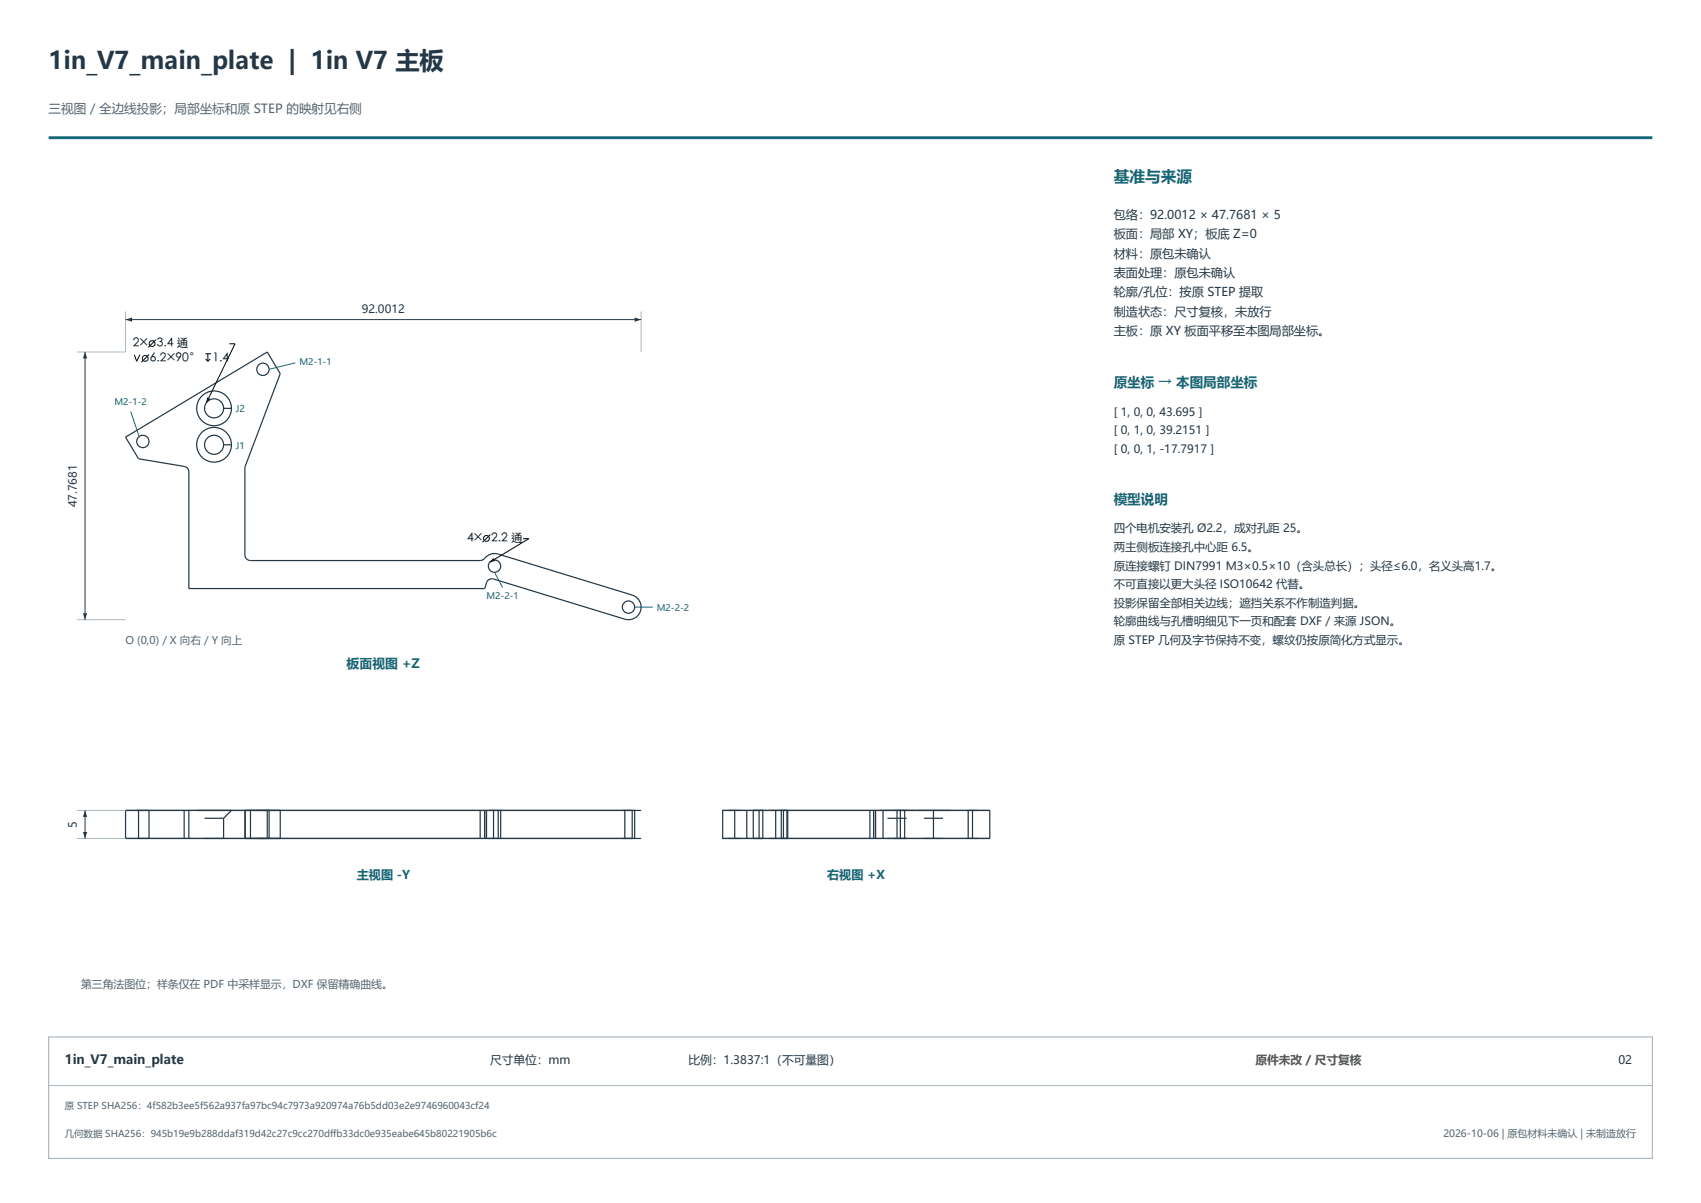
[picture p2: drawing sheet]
<svg xmlns="http://www.w3.org/2000/svg" width="420mm" height="297mm" viewBox="0 0 420 297" stroke-linecap="round" stroke-linejoin="round" font-family="sans-serif">
<defs><g id="words">
<text font-size="6" fill="#243746" x="12" y="17">1in_V7_main_plate | 1in V7 主板</text>
<text font-size="3.9" fill="#146878" x="275" y="45">基准与来源</text>
<g font-size="3.4" fill="#146878">
<text x="275" y="95.6">原坐标 → 本图局部坐标</text>
<text x="275" y="124.4">模型说明</text>
</g>
<text font-size="3.2" fill="#146878" x="85.6" y="165">板面视图 +Z</text>
<text font-size="3.2" fill="#243746" x="16" y="262.8">1in_V7_main_plate</text>
<text font-size="3.1" fill="#526570" x="12" y="28">三视图 / 全边线投影；局部坐标和原 STEP 的映射见右侧</text>
<g font-size="3" fill="#243746">
<text x="275" y="54">包络：92.0012 × 47.7681 × 5</text>
<text x="275" y="58.8">板面：局部 XY；板底 Z=0</text>
<text x="275" y="63.6">材料：原包未确认</text>
<text x="275" y="68.4">表面处理：原包未确认</text>
<text x="275" y="73.2">轮廓/孔位：按原 STEP 提取</text>
<text x="275" y="78">制造状态：尺寸复核，未放行</text>
<text x="275" y="82.8">主板：原 XY 板面平移至本图局部坐标。</text>
</g>
<g font-size="3">
<text x="32.8" y="85.8">2×</text>
<text x="37" y="89.4">6.2×90°</text>
<text x="38.7" y="85.8">3.4 通</text>
<text x="52.5" y="89.4">1.4</text>
<text x="115.4" y="133.9">4× 2.2 通</text>
</g>
<g font-size="3" fill="#146878">
<text x="88.1" y="217">主视图 -Y</text>
<text x="204.2" y="217">右视图 +X</text>
</g>
<g font-size="2.9" fill="#243746">
<text x="121" y="262.8">尺寸单位：mm</text>
<text x="170" y="262.8">比例：1.3837:1（不可量图）</text>
<text x="399.6" y="262.8">02</text>
</g>
<text font-size="2.9" fill="#915918" x="310" y="262.8">原件未改 / 尺寸复核</text>
<g font-size="2.8" fill="#243746">
<text x="89.3" y="77.2">92.0012</text>
<text x="275" y="102.6">[ 1, 0, 0, 43.695 ]</text>
<text x="275" y="107.2">[ 0, 1, 0, 39.2151 ]</text>
<text x="275" y="111.8">[ 0, 0, 1, -17.7917 ]</text>
<text x="19" y="125.3" transform="rotate(-90 19 125.3)">47.7681</text>
<text x="275" y="131.4">四个电机安装孔 Ø2.2，成对孔距 25。</text>
<text x="275" y="136">两主侧板连接孔中心距 6.5。</text>
<text x="275" y="140.6">原连接螺钉 DIN7991 M3×0.5×10（含头总长）；头径≤6.0，名义头高1.7。</text>
<text x="275" y="145.2">不可直接以更大头径 ISO10642 代替。</text>
<text x="275" y="149.8">投影保留全部相关边线；遮挡关系不作制造判据。</text>
<text x="275" y="154.4">轮廓曲线与孔槽明细见下一页和配套 DXF / 来源 JSON。</text>
<text x="275" y="159">原 STEP 几何及字节保持不变，螺纹仍按原简化方式显示。</text>
<text x="19" y="204.4" transform="rotate(-90 19 204.4)">5</text>
</g>
<text font-size="2.7" fill="#526570" x="20" y="244">第三角法图位；样条仅在 PDF 中采样显示，DXF 保留精确曲线。</text>
<text font-size="2.6" fill="#526570" x="31" y="159">O (0,0) / X 向右 / Y 向上</text>
<text font-size="2.5" fill="#526570" x="356.4" y="280.7">2026-10-06 | 原包材料未确认 | 未制造放行</text>
<g font-size="2.3" fill="#146878">
<text x="58.2" y="101.8">J2</text>
<text x="58.2" y="110.8">J1</text>
</g>
<g font-size="2.3" fill="#526570">
<text x="16" y="273.8">原 STEP SHA256：4f582b3ee5f562a937fa97bc94c7973a920974a76b5dd03e2e9746960043cf24</text>
<text x="16" y="280.7">几何数据 SHA256：945b19e9b288ddaf319d42c27c9cc270dffb33dc0e935eabe645b80221905b6c</text>
</g>
<g font-size="2.2" fill="#146878">
<text x="73.9" y="90.2">M2-1-1</text>
<text x="28.3" y="100">M2-1-2</text>
<text x="120.1" y="147.8">M2-2-1</text>
<text x="162.2" y="150.9">M2-2-2</text>
</g>
</g></defs>
<path d="M12 34h396" fill="none" stroke="#146878" stroke-width=".7" stroke-linecap="butt"/>
<g fill="none" stroke="#243746" stroke-width=".3">
<path d="M31 107.9l35-21 3.2 5.3-8.7 23.1v21.7a1.38 1.38 0 0 0 1.3 1.4h56.8l.6-.2a3.7 3.7 0 0 1 3.8-1.4l33.1 10.1a3.1 3.1 0 0 1 2.1 3.9 3.1 3.1 0 0 1-3.9 2.1l-32.7-10-.7 .1-.5 .4-.7 1.9h-73.1v-28.8a1.38 1.38 0 0 0-1.1-1.4l-11.3-1.8zM55.2 109.8h1.9M55.2 100.8h1.9M34.2 200.1v6.9M36.8 200.1v6.9M45.5 200.1v6.9M46.6 200.1v6.9M50.5 202h4.7M55.2 202v5M57.1 200.1l-1.9 1.9M60.5 200.1v6.9M60.6 200.1v6.9"/>
<path d="M61.8 200.1v6.9M66 200.1v6.9M66.4 200.1v6.9M69.2 200.1v6.9M118.6 200.1v6.9M119.7 200.1v6.9M120.1 200.1v6.9M121.9 200.1v6.9M123 200.1v6.9M123.6 200.1v6.9M154.3 200.1v6.9M156.1 200.1v6.9"/>
<path d="M156.7 200.1v6.9M158.3 200.1h-127.3v6.9h127.3M178.3 200.1h66.1v6.9h-66.1M178.4 200.1v6.9M181.4 200.1v6.9M184.4 200.1v6.9M186 200.1v6.9M187.4 200.1v6.9M188.3 200.1v6.9M191.5 200.1v6.9M192.9 200.1v6.9M193.4 200.1v6.9"/>
<path d="M194.3 200.1v6.9M194.5 200.1v6.9M214.8 200.1v6.9M215.7 200.1v6.9M216.2 200.1v6.9M218 200.1v6.9M219.1 202h4.7M221.5 200.1v6.9M222.3 200.1v6.9M223.4 200.1v6.9M228.1 202h4.7M230.5 200.1v6.9"/>
<path d="M239.1 200.1v6.9M240.1 200.1v6.9"/>
<circle cx="64.9" cy="91.2" r="1.52"/>
<circle cx="35.3" cy="109" r="1.52"/>
<circle cx="52.9" cy="109.8" r="4.3"/>
<circle cx="52.9" cy="100.8" r="4.3"/>
<circle cx="52.9" cy="109.8" r="2.35"/>
<circle cx="52.9" cy="100.8" r="2.35"/>
<circle cx="122.1" cy="139.8" r="1.52"/>
<circle cx="155.2" cy="149.9" r="1.52"/>
</g>
<path d="M72.9 89.6l-6.5 1.6M32.3 101.6l2.1 6.2M122.1 141.3l2 3.8M156.7 149.9h4.5" fill="none" stroke="#146878" stroke-width=".25"/>
<path d="M31 76.9v10M158.3 76.9v10" fill="none" stroke="#acb9c0" stroke-width=".25"/>
<path d="M31 78.9h127.3" fill="none" stroke="#243746" stroke-width=".25"/>
<g fill="#243746">
<path d="M31 78.9l1.6-.5v1z"/>
<path d="M156.7 78.4l1.6 .5-1.6 .5z"/>
</g>
<path d="M19 86.9h12M19 153h12" fill="none" stroke="#acb9c0" stroke-width=".25"/>
<path d="M21 86.9v66.1" fill="none" stroke="#243746" stroke-width=".25"/>
<g fill="#243746">
<path d="M20.5 151.4h1l-.5 1.6z"/>
<path d="M21 86.9l.5 1.6h-1z"/>
</g>
<path d="M19 207h12M19 200.1h12" fill="none" stroke="#acb9c0" stroke-width=".25"/>
<path d="M21 200.1v6.9" fill="none" stroke="#243746" stroke-width=".25"/>
<g fill="#243746">
<path d="M20.5 205.4h1l-.5 1.6z"/>
<path d="M21 200.1l.5 1.6h-1z"/>
</g>
<path d="M12 256h396v30h-396z" fill="none" stroke="#acb9c0" stroke-width=".3"/>
<path d="M12 268h396" fill="none" stroke="#acb9c0" stroke-width=".25"/>
<g fill="none" stroke="#000" stroke-width=".25">
<path d="M33.2 87.6l.6 1.6 .8-1.6M36.8 87.5l-1.9 1.9M38.5 83.9l-1.9 1.9M50.7 87.3h1.4M50.7 88.6l.6 .6M51.3 87.3v1.9M51.9 88.6l-.6 .6M56.6 84.9h1.4l-7 14.5M121.1 132l-2 1.9M129.2 133h1.4l-9.6 5.8"/>
<circle cx="35.9" cy="88.5" r=".72"/>
<circle cx="37.6" cy="84.8" r=".72"/>
<circle cx="120.1" cy="132.9" r=".72"/>
</g>
<path d="M51.1 98.1l.8 .4-.9 .9zM121.8 137.8l.5 .7-1.3 .3z" fill="#000"/>
<use href="#words"/>
</svg>
